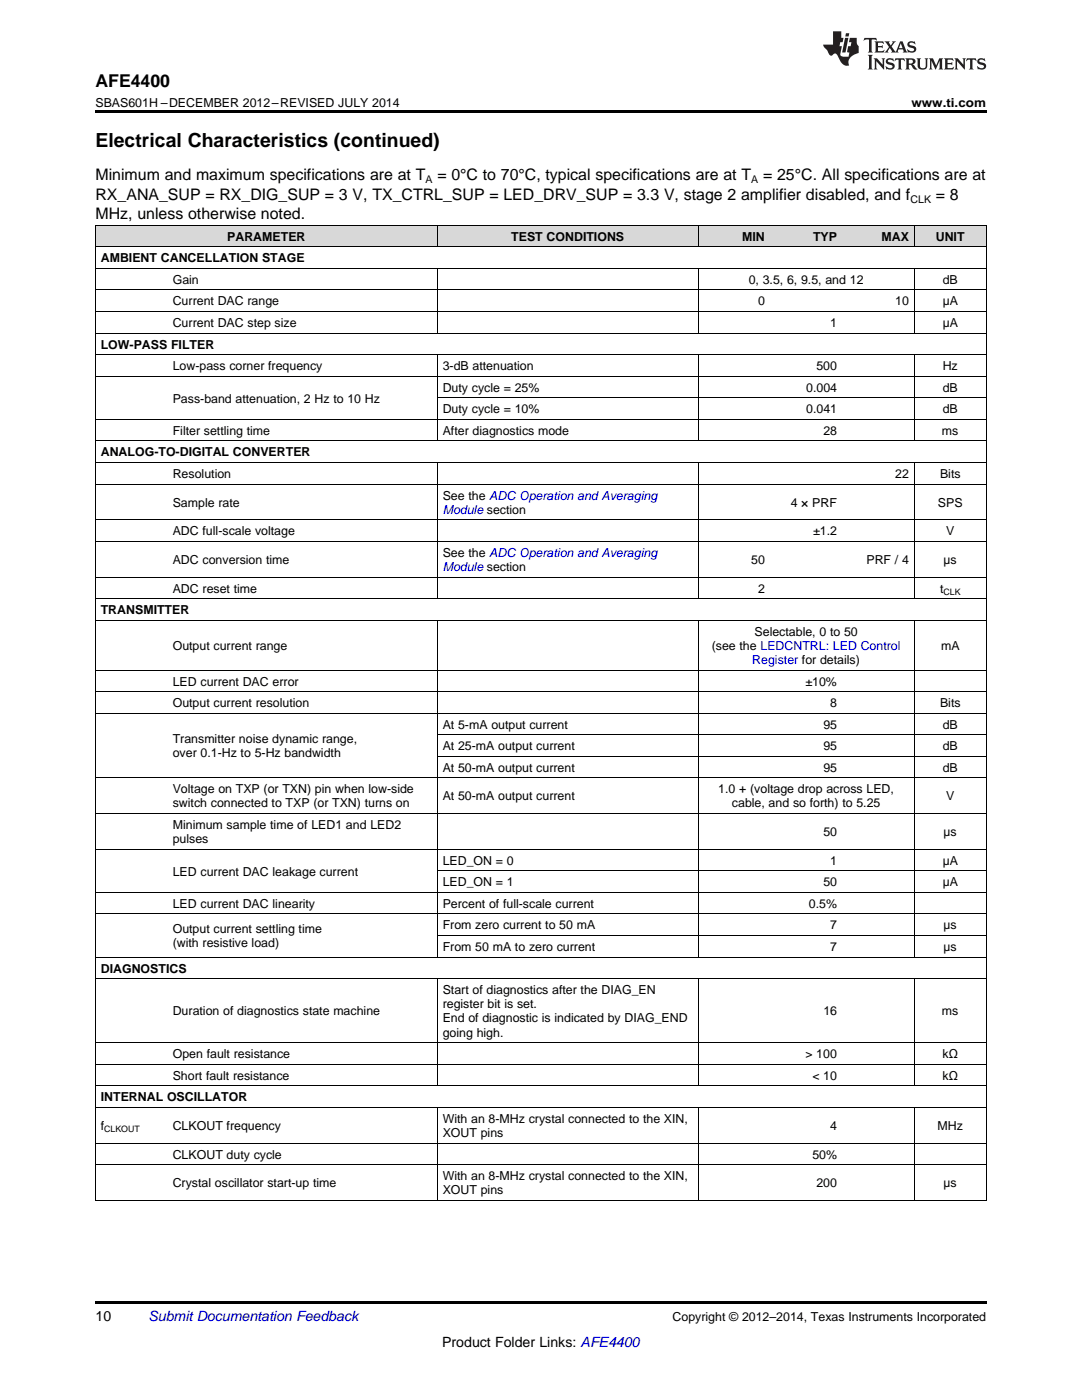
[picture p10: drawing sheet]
<svg xmlns="http://www.w3.org/2000/svg" width="216mm" height="279mm" viewBox="0 0 216 279" stroke-linecap="round" stroke-linejoin="round" font-family="sans-serif">
<defs><g id="words">
<text font-size="3.9" x="19" y="29.3">Electrical Characteristics (continued)</text>
<text font-size="3.5" x="19" y="17.3">AFE4400</text>
<g font-size="3.2">
<text x="19" y="36">Minimum and maximum specifications are at T</text>
<text x="87.3" y="36">= 0°C to 70°C, typical specifications are at T</text>
<text x="152.3" y="36">= 25°C. All specifications are at</text>
<text x="19" y="39.9">RX_ANA_SUP = RX_DIG_SUP = 3 V, TX_CTRL_SUP = LED_DRV_SUP = 3.3 V, stage 2 amplifier disabled, and f</text>
<text x="186.7" y="39.9">= 8</text>
<text x="19" y="43.7">MHz, unless otherwise noted.</text>
</g>
<g font-size="2.8">
<text x="19" y="263.6">10</text>
<text x="88.2" y="268.9">Product Folder Links: AFE4400</text>
</g>
<text font-size="2.8" fill="#0000c8" x="29.6" y="263.6">Submit Documentation Feedback</text>
<g font-size="2.5">
<text x="19" y="21.4">SBAS601H –DECEMBER 2012–REVISED JULY 2014</text>
<text x="181.9" y="21.4">www.ti.com</text>
<text x="20.1" y="52.4">AMBIENT CANCELLATION STAGE</text>
<text x="45.3" y="48">PARAMETER</text>
<text x="102" y="48">TEST CONDITIONS</text>
<text x="148.1" y="48">MIN</text>
<text x="162.2" y="48">TYP</text>
<text x="175.9" y="48">MAX</text>
<text x="186.7" y="48">UNIT</text>
<text x="34.5" y="56.7">Gain</text>
<text x="149.4" y="56.7">0, 3.5, 6, 9.5, and 12</text>
<text x="188.1" y="56.7">dB</text>
<text x="34.5" y="61">Current DAC range</text>
<text x="34.5" y="65.3">Current DAC step size</text>
<text x="151.3" y="61">0</text>
<text x="165.7" y="65.3">1</text>
<text x="178.6" y="61">10</text>
<text x="188.1" y="61">µA</text>
<text x="188.1" y="65.3">µA</text>
<text x="20.1" y="69.6">LOW-PASS FILTER</text>
<text x="34.5" y="73.9">Low-pass corner frequency</text>
<text x="88.3" y="73.9">3-dB attenuation</text>
<text x="162.9" y="73.9">500</text>
<text x="188.1" y="73.9">Hz</text>
<text x="34.5" y="80.3">Pass-band attenuation, 2 Hz to 10 Hz</text>
<text x="88.3" y="78.2">Duty cycle = 25%</text>
<text x="88.3" y="82.5">Duty cycle = 10%</text>
<text x="160.9" y="78.2">0.004</text>
<text x="160.9" y="82.5">0.041</text>
<text x="188.1" y="78.2">dB</text>
<text x="188.1" y="82.5">dB</text>
<text x="34.5" y="86.8">Filter settling time</text>
<text x="88.3" y="86.8">After diagnostics mode</text>
<text x="164.3" y="86.8">28</text>
<text x="188" y="86.8">ms</text>
<text x="20.1" y="91.1">ANALOG-TO-DIGITAL CONVERTER</text>
<text x="34.5" y="95.4">Resolution</text>
<text x="178.6" y="95.4">22</text>
<text x="187.6" y="95.4">Bits</text>
<text x="34.5" y="101.1">Sample rate</text>
<text x="88.3" y="99.7">See the ADC Operation and Averaging</text>
<text x="157.8" y="101.1">4 × PRF</text>
<text x="187.1" y="101.1">SPS</text>
<text x="34.5" y="106.8">ADC full-scale voltage</text>
<text x="162.2" y="106.8">±1.2</text>
<text x="188.8" y="106.8">V</text>
<text x="34.5" y="112.5">ADC conversion time</text>
<text x="88.3" y="111.1">See the ADC Operation and Averaging</text>
<text x="149.9" y="112.5">50</text>
<text x="172.9" y="112.5">PRF / 4</text>
<text x="188.3" y="112.5">µs</text>
<text x="34.5" y="118.3">ADC reset time</text>
<text x="151.3" y="118.3">2</text>
<text x="187.6" y="118.3">t</text>
<text x="20.1" y="122.6">TRANSMITTER</text>
<text x="34.5" y="129.7">Output current range</text>
<text x="142" y="129.7">(see the LEDCNTRL: LED Control</text>
<text x="150.6" y="126.9">Selectable, 0 to 50</text>
<text x="187.8" y="129.7">mA</text>
<text x="34.5" y="136.8">LED current DAC error</text>
<text x="160.7" y="136.8">±10%</text>
<text x="34.5" y="141.1">Output current resolution</text>
<text x="165.7" y="141.1">8</text>
<text x="187.6" y="141.1">Bits</text>
<text x="34.5" y="148.3">Transmitter noise dynamic range,</text>
<text x="88.3" y="145.4">At 5-mA output current</text>
<text x="88.3" y="149.7">At 25-mA output current</text>
<text x="164.3" y="145.4">95</text>
<text x="164.3" y="149.7">95</text>
<text x="188.1" y="145.4">dB</text>
<text x="188.1" y="149.7">dB</text>
<text x="34.5" y="151.1">over 0.1-Hz to 5-Hz bandwidth</text>
<text x="88.3" y="154">At 50-mA output current</text>
<text x="164.3" y="154">95</text>
<text x="188.1" y="154">dB</text>
<text x="34.5" y="158.3">Voltage on TXP (or TXN) pin when low-side</text>
<text x="34.5" y="161.1">switch connected to TXP (or TXN) turns on</text>
<text x="88.3" y="159.7">At 50-mA output current</text>
<text x="143.3" y="158.3">1.0 + (voltage drop across LED,</text>
<text x="146" y="161.1">cable, and so forth) to 5.25</text>
<text x="188.8" y="159.7">V</text>
<text x="34.5" y="165.5">Minimum sample time of LED1 and LED2</text>
<text x="164.3" y="166.9">50</text>
<text x="188.3" y="166.9">µs</text>
<text x="34.5" y="168.3">pulses</text>
<text x="88.3" y="172.6">LED_ON = 0</text>
<text x="165.7" y="172.6">1</text>
<text x="188.1" y="172.6">µA</text>
<text x="34.5" y="174.7">LED current DAC leakage current</text>
<text x="88.3" y="176.9">LED_ON = 1</text>
<text x="164.3" y="176.9">50</text>
<text x="188.1" y="176.9">µA</text>
<text x="34.5" y="181.2">LED current DAC linearity</text>
<text x="88.3" y="181.2">Percent of full-scale current</text>
<text x="88.3" y="185.5">From zero current to 50 mA</text>
<text x="161.4" y="181.2">0.5%</text>
<text x="165.7" y="185.5">7</text>
<text x="188.3" y="185.5">µs</text>
<text x="34.5" y="186.2">Output current settling time</text>
<text x="34.5" y="189.1">(with resistive load)</text>
<text x="88.3" y="189.8">From 50 mA to zero current</text>
<text x="165.7" y="189.8">7</text>
<text x="188.3" y="189.8">µs</text>
<text x="20.1" y="194.1">DIAGNOSTICS</text>
<text x="34.5" y="202.6">Duration of diagnostics state machine</text>
<text x="88.3" y="198.4">Start of diagnostics after the DIAG_EN</text>
<text x="88.3" y="201.2">register bit is set.</text>
<text x="164.3" y="202.6">16</text>
<text x="188" y="202.6">ms</text>
<text x="88.3" y="204">End of diagnostic is indicated by DIAG_END</text>
<text x="88.3" y="206.9">going high.</text>
<text x="34.5" y="211.2">Open fault resistance</text>
<text x="34.5" y="215.5">Short fault resistance</text>
<text x="160.7" y="211.2">&gt; 100</text>
<text x="162.1" y="215.5">&lt; 10</text>
<text x="188.1" y="211.2">kΩ</text>
<text x="188.1" y="215.5">kΩ</text>
<text x="20.1" y="219.8">INTERNAL OSCILLATOR</text>
<text x="20.1" y="225.5">f</text>
<text x="34.5" y="225.5">CLKOUT frequency</text>
<text x="88.3" y="224.1">With an 8-MHz crystal connected to the XIN,</text>
<text x="88.3" y="226.9">XOUT pins</text>
<text x="165.7" y="225.5">4</text>
<text x="187.1" y="225.5">MHz</text>
<text x="34.5" y="231.2">CLKOUT duty cycle</text>
<text x="162.1" y="231.2">50%</text>
<text x="34.5" y="236.9">Crystal oscillator start-up time</text>
<text x="88.3" y="235.5">With an 8-MHz crystal connected to the XIN,</text>
<text x="88.3" y="238.3">XOUT pins</text>
<text x="162.9" y="236.9">200</text>
<text x="188.3" y="236.9">µs</text>
<text x="134.2" y="263.6">Copyright © 2012–2014, Texas Instruments Incorporated</text>
</g>
<g font-size="2.5" fill="#00f">
<text x="88.3" y="102.5">Module section</text>
<text x="88.3" y="113.9">Module section</text>
<text x="150.1" y="132.5">Register for details)</text>
</g>
<g font-size="2.1">
<text x="84.9" y="36.6">A</text>
<text x="149.9" y="36.6">A</text>
<text x="181.7" y="40.5">CLK</text>
</g>
<g font-size="1.8">
<text x="188.2" y="118.7">CLK</text>
<text x="20.8" y="226">CLKOUT</text>
</g>
</g></defs>
<g fill="#d8d8d8">
<path d="M19 45h14.4v4.3h-14.4z"/>
<path d="M33.4 45h30.5v4.3h-30.5z"/>
<path d="M63.9 45h23.4v4.3h-23.4z"/>
<path d="M87.3 45h52v4.3h-52z"/>
<path d="M139.3 45h14.4v4.3h-14.4z"/>
<path d="M153.7 45h14.4v4.3h-14.4z"/>
<path d="M168.1 45h14.4v4.3h-14.4z"/>
<path d="M182.5 45h14.3v4.3h-14.3z"/>
</g>
<path d="M19 22h177.8v.5h-177.8zM19 259.7h177.8v.5h-177.8z" fill="#000"/>
<g fill="none" stroke="#000" stroke-width=".2">
<path d="M19 57.9h177.8M19 53.6h177.8M19 49.3h177.8M19 45h177.8M19.1 45v194.6M87.2 45v4.3M87.2 53.6v12.9M139.3 45v4.3M139.3 53.6v12.9M182.4 45v4.3M182.4 53.6v12.9M196.8 45v194.6"/>
<path d="M19 75.1h177.8M19 70.8h177.8M19 66.5h177.8M19 62.2h177.8M87.2 70.8v17.3M87.3 79.4h109.5M139.3 70.8v17.3M182.4 70.8v17.3M19 96.6h177.8M19 92.3h177.8M19 88h177.8M19 83.7h177.8"/>
<path d="M87.2 92.4v27.1M139.3 92.4v27.1M182.4 92.4v27.1M19 119.5h177.8M19 115.2h177.8M19 108h177.8M19 103.7h177.8M19 138h177.8M19 133.7h177.8M19 123.8h177.8M87.2 123.8v67.3M139.3 123.8v67.3"/>
<path d="M182.4 123.8v67.3M19 155.2h177.8M19 142.3h177.8M87.3 150.9h109.5M87.3 146.6h109.5M19 178.1h177.8M19 169.5h177.8M19 162.4h177.8M87.3 173.8h109.5M19 195.3h177.8M19 191h177.8M19 182.4h177.8"/>
<path d="M87.2 195.4v21.3M87.3 186.7h109.5M139.3 195.4v21.3M182.4 195.4v21.3M19 216.7h177.8M19 212.4h177.8M19 208.1h177.8M19 239.6h177.8M19 232.4h177.8M19 228.1h177.8M19 221h177.8M87.2 221.1v18.5"/>
<path d="M139.3 221.1v18.5M182.4 221.1v18.5"/>
</g>
<g fill="#231f20">
<path d="M172.5 7.6l-.1 .5 .4-.2h.6v.1v2.1l-.2 .4h.9l-.2-.4v-2.1l.1-.1h.5l.5 .2-.2-.5zM174.5 8.3l.2 .3v1.5l-.2 .4h1.8l.2-.6a1.04 1.04 0 0 1-1.3 .2v-.7h.6l.3 .2v-.6l-.3 .2h-.6v-.6l.8-.1 .4 .3-.2-.5zM176.5 8.3l.9 1.1-.9 1.1h.8l-.2-.2 .4-.7 .5 .7-.2 .2h1.5l-.2-.2 .2-.4h.9l.1 .4-.2 .2h1l-.3-.3-.7-1.9h-.5l-.9 2-.8-1 .9-1h-.8l.1 .3-.4 .5-.3-.6 .1-.2zM179.7 8.6l.4 1h-.7zM181.3 8.4a.63 .63 0 0 0-.2 .7 .63 .63 0 0 0 .6 .4l.6 .2 .1 .2a.75 .75 0 0 1-.7 .4 .75 .75 0 0 1-.6-.5l.1 .7 .1-.1a1.11 1.11 0 0 0 1.5-.6 1.13 1.13 0 0 0-1.2-.8l-.1-.4a1.04 1.04 0 0 1 1.2 .2l-.2-.5-.2 .1-.4-.2zM173.2 10.9l.2 .4v2.2l-.2 .4h1l-.3-.4v-2.2l.3-.4zM174.3 11.6l.3 .4v1.5l-.3 .4h.8l-.2-.4v-1.3l1.5 1.7v-1.9l.2-.4h-.7l.2 .4v.9l-1.1-1.3zM177 11.8a.62 .62 0 0 0-.2 .7 .62 .62 0 0 0 .6 .4l.6 .1 .1 .3a.76 .76 0 0 1-.7 .3 .76 .76 0 0 1-.7-.4l.2 .7 .1-.1a1.11 1.11 0 0 0 1.5-.6 1.13 1.13 0 0 0-1.2-.8l-.1-.4a1.04 1.04 0 0 1 1.2 .2l-.2-.6-.2 .1-.5-.1zM178.7 11.6l-.2 .6a.61 .61 0 0 1 .8-.3v1.6l-.2 .4h.9l-.2-.4v-1.6a.63 .63 0 0 1 .7 .3l-.1-.6zM180.6 11.6l.3 .4v1.5l-.3 .4h1l-.2-.2-.1-.8 .6 .2a.76 .76 0 0 0 1.2 .7l-1-1a.58 .58 0 0 0 .6-.5 .58 .58 0 0 0-.5-.6zM181.4 11.9h.1a.45 .45 0 0 1 .5 .1 .45 .45 0 0 1 .1 .5l-.8 .2zM182.9 11.6l.2 .2a2.17 2.17 0 0 0 .3 1.9 .99 .99 0 0 0 1.6-.6v-1.1l.2-.4h-.7l.2 .2a1.92 1.92 0 0 1-.2 1.8 .6 .6 0 0 1-.9-.5v-1.1l.2-.4zM185.4 11.6l.2 .4v1.5l-.2 .4h.7l-.2-.4v-1.4l.8 1.8 .8-1.8v1.4l-.2 .4h.9l-.2-.4v-1.5l.2-.4h-.8l-.6 1.5-.6-1.5zM188.4 11.6l.2 .4v1.5l-.2 .4h1.8l.1-.6a1.04 1.04 0 0 1-1.2 .1v-.6h.5l.4 .2v-.6l-.4 .2h-.5v-.7h.8l.3 .3-.1-.6zM190.5 11.6l.2 .4v1.5l-.2 .4h.7l-.2-.4v-1.3l1.5 1.7v-1.9l.2-.4h-.7l.2 .4v.9l-1.1-1.3zM192.9 11.6l-.1 .6a.61 .61 0 0 1 .7-.3l.1 1.6-.3 .4h1l-.3-.4 .1-1.6a.63 .63 0 0 1 .7 .3l-.1-.6zM195.2 11.8a.62 .62 0 0 0-.2 .7 .62 .62 0 0 0 .6 .4l.6 .1 .1 .3a.76 .76 0 0 1-.7 .3 .76 .76 0 0 1-.6-.4l.1 .7 .1-.1a1.11 1.11 0 0 0 1.6-.6 1.13 1.13 0 0 0-1.3-.8l-.1-.4a1.04 1.04 0 0 1 1.2 .2l-.1-.6-.2 .1-.5-.1z"/>
<path d="M166.2 6.3v2.6h-1.9v.4l.8 .9a.91 .91 0 0 0 1 .8 .56 .56 0 0 1 .5-.3 .56 .56 0 0 1 .5 .3l.4 .8a1.53 1.53 0 0 0 1.9 1.2 1.54 1.54 0 0 1 1-2.1l.9-.3v-1.4a1.52 1.52 0 0 1-.4-1.6h-1.3l-.2 .8h.5l-.2 .8h-.5l-.1 1v.2l.4 .1-.2 .8a1.93 1.93 0 0 1-1.6-.3l.3-1.8h-.5l.2-.8h.4l.2-.8h-.4v-1.3zM168.6 7.6l-.6 2.9h.7l.6-2.9zM168.8 6.6l-.1 .7h.6l.2-.7z"/>
</g>
<use href="#words"/>
</svg>
